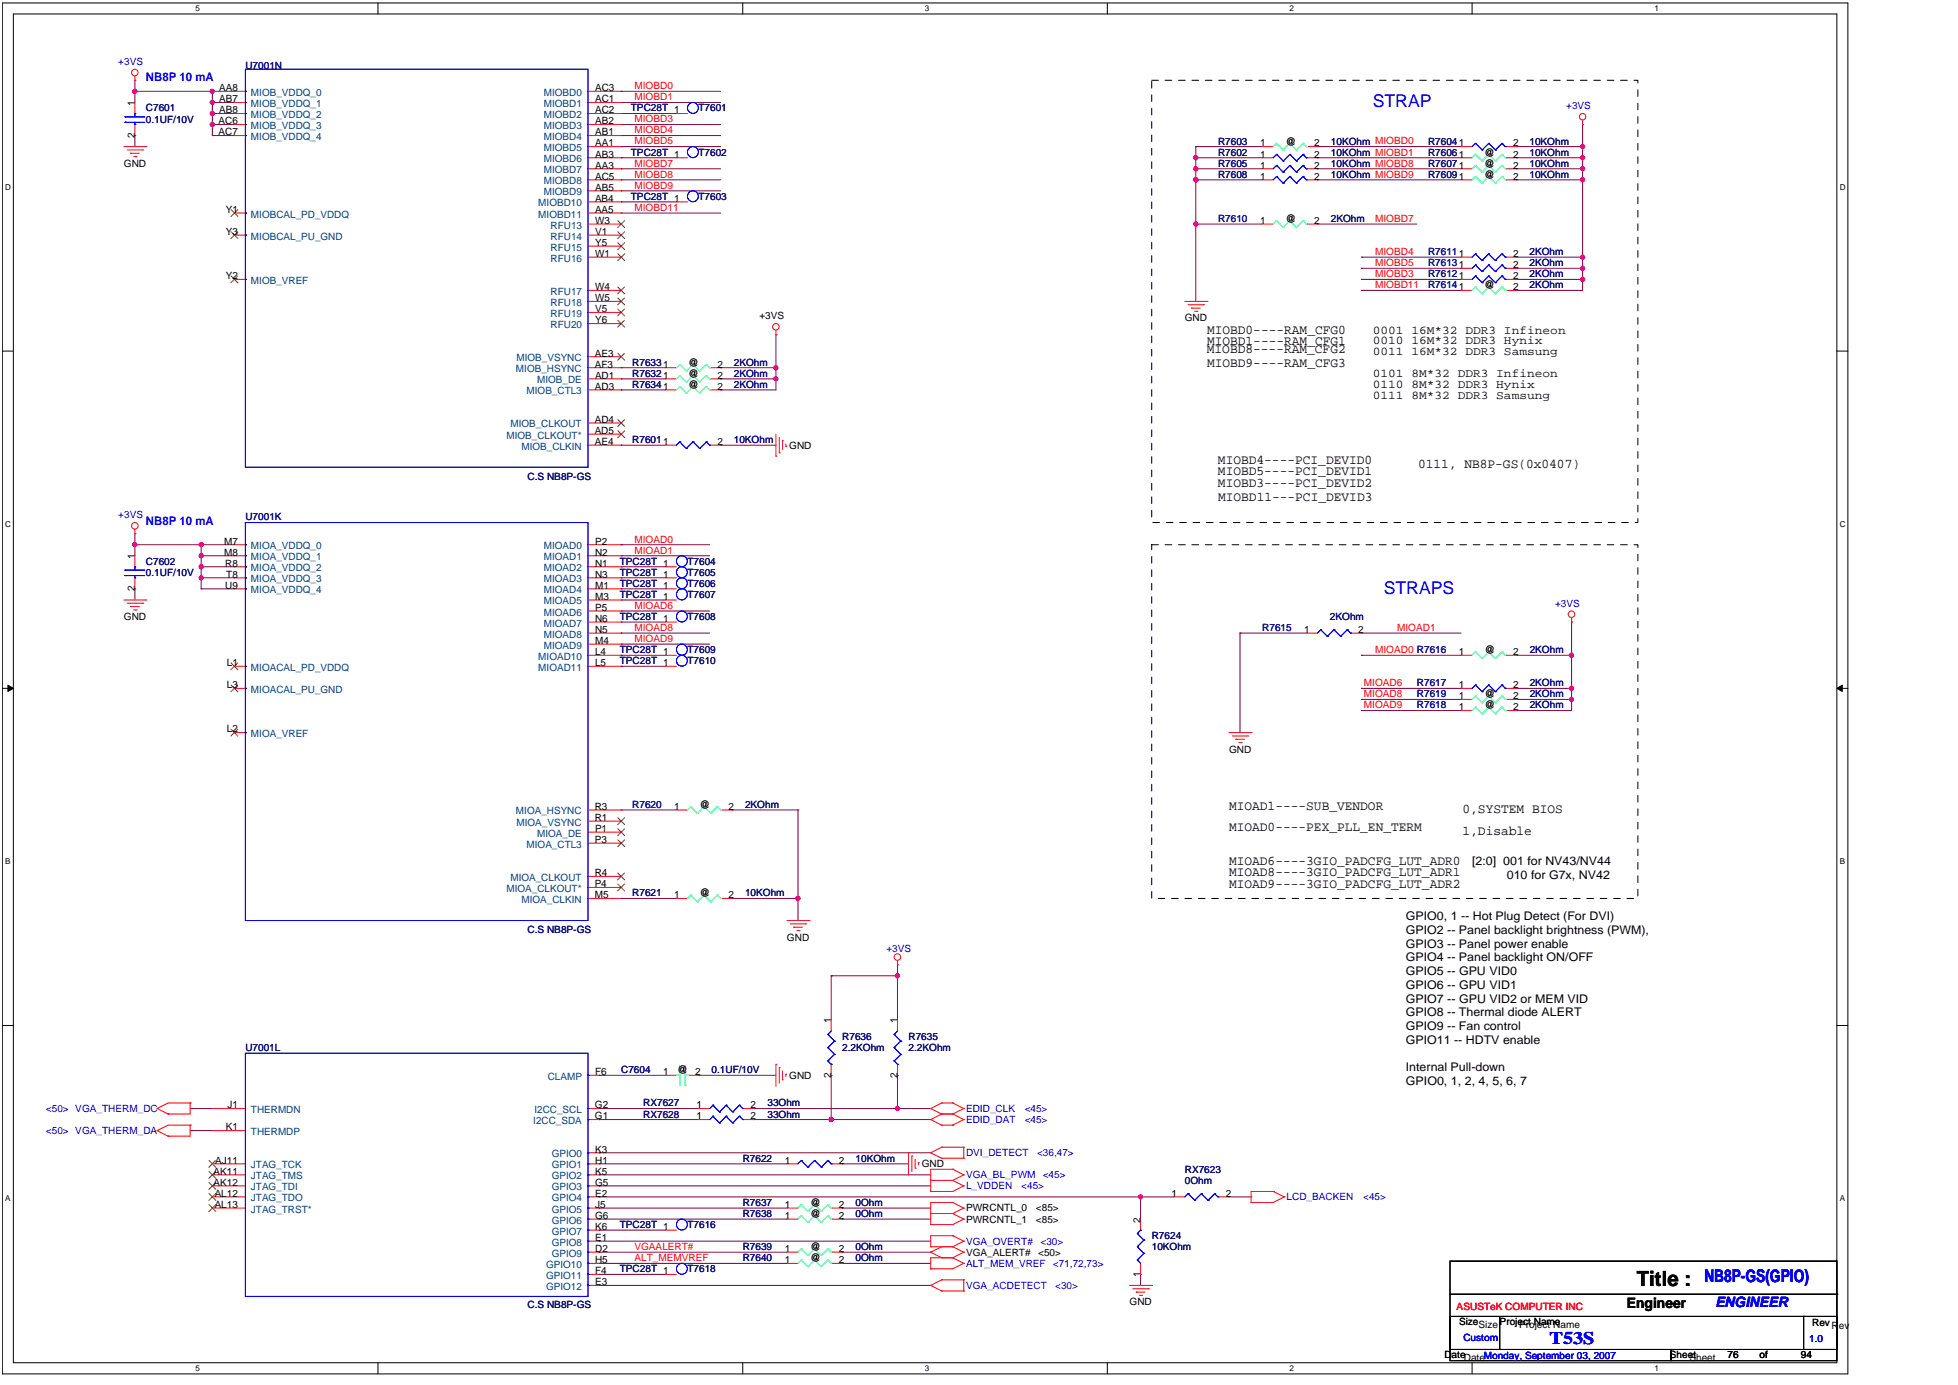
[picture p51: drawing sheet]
<svg xmlns="http://www.w3.org/2000/svg" width="297mm" height="210mm" viewBox="0 0 297 210" stroke-linecap="round" stroke-linejoin="round" font-family="sans-serif">
<defs><g id="words">
<text font-size="3.2" x="248.3" y="195">Title :</text>
<g font-size="2.7" fill="#00f">
<text x="208.2" y="16.2">STRAP</text>
<text x="209.9" y="90">STRAPS</text>
<text x="258.5" y="194.4">NB8P-GS(GPIO)</text>
<text x="235" y="203.8">T53S</text>
</g>
<text font-size="2.2" x="246.8" y="198.3">Engineer</text>
<text font-size="2.2" fill="#00f" x="260.2" y="198.2">ENGINEER</text>
<g font-size="2">
<text x="183.1" y="53.5">MIOBD8----RAM_CFG2</text>
<text x="183.1" y="50.7">MIOBD0----RAM_CFG0</text>
<text x="183.1" y="52.4">MIOBD1----RAM_CFG1</text>
<text x="183.1" y="55.7">MIOBD9----RAM_CFG3</text>
<text x="184.7" y="70.4">MIOBD4----PCI_DEVID0</text>
<text x="215.1" y="70.9">0111, NB8P-GS(0x0407)</text>
<text x="184.7" y="72.1">MIOBD5----PCI_DEVID1</text>
<text x="184.7" y="73.8">MIOBD3----PCI_DEVID2</text>
<text x="184.8" y="76">MIOBD11---PCI_DEVID3</text>
<text x="186.4" y="122.7">MIOAD1----SUB_VENDOR</text>
<text x="221.8" y="123.2">0,SYSTEM BIOS</text>
<text x="186.4" y="126.1">MIOAD0----PEX_PLL_EN_TERM</text>
<text x="186.4" y="131.1">MIOAD6----3GIO_PADCFG_LUT_ADR0</text>
<text x="221.8" y="126.6">1,Disable</text>
<text x="186.4" y="132.8">MIOAD8----3GIO_PADCFG_LUT_ADR1</text>
<text x="186.4" y="134.6">MIOAD9----3GIO_PADCFG_LUT_ADR2</text>
</g>
<g font-size="1.8" fill="#00f">
<text x="22.1" y="12.2">NB8P 10 mA</text>
<text x="22.1" y="79.6">NB8P 10 mA</text>
</g>
<g font-size="1.8">
<text x="208.2" y="50.6">0001 16M*32 DDR3 Infineon</text>
<text x="208.2" y="52.2">0010 16M*32 DDR3 Hynix</text>
<text x="208.2" y="53.9">0011 16M*32 DDR3 Samsung</text>
<text x="208.2" y="57.1">0101 8M*32 DDR3 Infineon</text>
<text x="208.2" y="58.8">0110 8M*32 DDR3 Hynix</text>
<text x="208.2" y="60.4">0111 8M*32 DDR3 Samsung</text>
<text x="223.3" y="131.2">[2:0] 001 for NV43/NV44</text>
<text x="228.6" y="133.2">010 for G7x, NV42</text>
<text x="213.2" y="139.6">GPIO0, 1 -- Hot Plug Detect (For DVI)</text>
<text x="213.2" y="141.6">GPIO2 -- Panel backlight brightness (PWM),</text>
<text x="213.2" y="143.7">GPIO3 -- Panel power enable</text>
<text x="213.2" y="145.8">GPIO4 -- Panel backlight ON/OFF</text>
<text x="213.2" y="147.9">GPIO5 -- GPU VID0</text>
<text x="213.2" y="149.9">GPIO6 -- GPU VID1</text>
<text x="213.2" y="152">GPIO7 -- GPU VID2 or MEM VID</text>
<text x="213.2" y="154.1">GPIO8 -- Thermal diode ALERT</text>
<text x="213.2" y="156.2">GPIO9 -- Fan control</text>
<text x="213.2" y="158.2">GPIO11 -- HDTV enable</text>
<text x="213.2" y="162.4">Internal Pull-down</text>
<text x="213.2" y="164.5">GPIO0, 1, 2, 4, 5, 6, 7</text>
</g>
<g font-size="1.5" fill="#00f">
<text x="17.9" y="9.8">+3VS</text>
<text x="237.6" y="16.6">+3VS</text>
<text x="17.9" y="78.6">+3VS</text>
<text x="235.9" y="92">+3VS</text>
<text x="134.5" y="144.3">+3VS</text>
<text x="7" y="172">&lt;50&gt; VGA_THERM_DA</text>
<text x="7" y="168.6">&lt;50&gt; VGA_THERM_DC</text>
<text x="146.5" y="168.6">EDID_CLK</text>
<text x="146.5" y="170.3">EDID_DAT</text>
<text x="155.4" y="168.6">&lt;45&gt;</text>
<text x="155.4" y="170.3">&lt;45&gt;</text>
<text x="146.5" y="175.3">DVI_DETECT</text>
<text x="146.5" y="178.7">VGA_BL_PWM</text>
<text x="157.3" y="175.3">&lt;36,47&gt;</text>
<text x="158.2" y="178.7">&lt;45&gt;</text>
<text x="146.5" y="180.3">L_VDDEN</text>
<text x="154.9" y="180.3">&lt;45&gt;</text>
<text x="195.1" y="182">LCD_BACKEN</text>
<text x="206.8" y="182">&lt;45&gt;</text>
<text x="146.5" y="188.7">VGA_OVERT#</text>
<text x="157.8" y="188.7">&lt;30&gt;</text>
<text x="146.5" y="195.4">VGA_ACDETECT</text>
<text x="146.5" y="192.1">ALT_MEM_VREF</text>
<text x="159.7" y="192.1">&lt;71,72,73&gt;</text>
<text x="160.1" y="195.4">&lt;30&gt;</text>
<text x="222" y="203.3">Custom</text>
<text x="274.4" y="203.5">1.0</text>
<text x="225.1" y="206">Monday, September 03, 2007</text>
</g>
<g font-size="1.5" fill="#000080">
<text x="37.2" y="10.5">U7001N</text>
<text x="22.1" y="16.9">C7601</text>
<text x="95.7" y="16.9">TPC28T 1</text>
<text x="106" y="16.9">T7601</text>
<text x="22.1" y="18.6">0.1UF/10V</text>
<text x="95.7" y="23.6">TPC28T 1</text>
<text x="106" y="23.6">T7602</text>
<text x="184.8" y="21.9">R7603</text>
<text x="184.8" y="23.6">R7602</text>
<text x="201.9" y="21.9">10KOhm MIOBD0</text>
<text x="201.9" y="23.6">10KOhm MIOBD1</text>
<text x="216.6" y="21.9">R76041</text>
<text x="216.6" y="23.6">R76061</text>
<text x="232" y="21.9">10KOhm</text>
<text x="232" y="23.6">10KOhm</text>
<text x="184.8" y="26.9">R7608</text>
<text x="184.8" y="25.3">R7605</text>
<text x="201.9" y="26.9">10KOhm MIOBD9</text>
<text x="201.9" y="25.3">10KOhm MIOBD8</text>
<text x="216.6" y="26.9">R76091</text>
<text x="216.6" y="25.3">R76071</text>
<text x="232" y="26.9">10KOhm</text>
<text x="232" y="25.3">10KOhm</text>
<text x="95.7" y="30.3">TPC28T 1</text>
<text x="106" y="30.3">T7603</text>
<text x="201.9" y="33.7">2KOhm</text>
<text x="232" y="38.7">2KOhm</text>
<text x="232" y="40.3">2KOhm</text>
<text x="232" y="42">2KOhm</text>
<text x="232" y="43.7">2KOhm</text>
<text x="95.9" y="58.8">R76341</text>
<text x="95.9" y="57.1">R76321</text>
<text x="95.9" y="55.4">R76331</text>
<text x="111.3" y="58.8">2KOhm</text>
<text x="111.3" y="57.1">2KOhm</text>
<text x="111.3" y="55.4">2KOhm</text>
<text x="95.9" y="67.2">R76011</text>
<text x="111.3" y="67.2">10KOhm</text>
<text x="80" y="72.8">C.S NB8P-GS</text>
<text x="37.2" y="78.9">U7001K</text>
<text x="22.1" y="85.6">C7602</text>
<text x="22.1" y="87.3">0.1UF/10V</text>
<text x="94" y="89">TPC28T 1</text>
<text x="94" y="85.6">TPC28T 1</text>
<text x="94" y="87.3">TPC28T 1</text>
<text x="104.3" y="89">T7606</text>
<text x="104.3" y="85.6">T7604</text>
<text x="104.3" y="87.3">T7605</text>
<text x="94" y="94">TPC28T 1</text>
<text x="94" y="90.6">TPC28T 1</text>
<text x="104.3" y="94">T7608</text>
<text x="104.3" y="90.6">T7607</text>
<text x="201.7" y="94">2KOhm</text>
<text x="94" y="100.7">TPC28T 1</text>
<text x="94" y="99">TPC28T 1</text>
<text x="104.3" y="100.7">T7610</text>
<text x="104.3" y="99">T7609</text>
<text x="232" y="99">2KOhm</text>
<text x="232" y="104.1">2KOhm</text>
<text x="232" y="107.4">2KOhm</text>
<text x="232" y="105.7">2KOhm</text>
<text x="113" y="122.5">2KOhm</text>
<text x="95.9" y="135.9">R7621</text>
<text x="113" y="135.9">10KOhm</text>
<text x="80" y="141.5">C.S NB8P-GS</text>
<text x="37.2" y="159.4">U7001L</text>
<text x="127.8" y="157.7">R7636</text>
<text x="127.8" y="159.4">2.2KOhm</text>
<text x="137.8" y="157.7">R7635</text>
<text x="137.8" y="159.4">2.2KOhm</text>
<text x="94.2" y="162.7">C7604</text>
<text x="97.6" y="167.8">RX7627</text>
<text x="107.9" y="162.7">0.1UF/10V</text>
<text x="116.4" y="167.8">33Ohm</text>
<text x="97.6" y="169.4">RX7628</text>
<text x="116.4" y="169.4">33Ohm</text>
<text x="112.7" y="176.2">R7622</text>
<text x="129.8" y="176.2">10KOhm</text>
<text x="179.7" y="177.8">RX7623</text>
<text x="179.7" y="179.5">0Ohm</text>
<text x="112.7" y="184.5">R7638</text>
<text x="112.7" y="182.8">R7637</text>
<text x="129.8" y="184.5">0Ohm</text>
<text x="129.8" y="182.8">0Ohm</text>
<text x="94" y="186.2">TPC28T 1</text>
<text x="104.3" y="186.2">T7616</text>
<text x="112.7" y="189.6">R7639</text>
<text x="112.7" y="191.2">R7640</text>
<text x="129.8" y="189.6">0Ohm</text>
<text x="129.8" y="191.2">0Ohm</text>
<text x="174.7" y="187.9">R7624</text>
<text x="174.7" y="189.6">10KOhm</text>
<text x="94" y="192.9">TPC28T 1</text>
<text x="104.3" y="192.9">T7618</text>
<text x="80" y="198.3">C.S NB8P-GS</text>
</g>
<g font-size="1.5">
<text x="20.4" y="16" transform="rotate(-90 20.4 16)">1</text>
<text x="33.2" y="17.2">AB8</text>
<text x="33.2" y="15.5">AB7</text>
<text x="33.2" y="13.8">AA8</text>
<text x="90.3" y="17.2">AC2</text>
<text x="90.3" y="15.5">AC1</text>
<text x="90.3" y="13.8">AC3</text>
<text x="20.4" y="20.9" transform="rotate(-90 20.4 20.9)">2</text>
<text x="33.2" y="20.5">AC7</text>
<text x="33.2" y="18.9">AC6</text>
<text x="90.3" y="23.9">AB3</text>
<text x="90.3" y="22.2">AA1</text>
<text x="90.3" y="20.5">AB1</text>
<text x="90.3" y="18.9">AB2</text>
<text x="191.1" y="22.2">1</text>
<text x="191.1" y="23.9">1</text>
<text x="195" y="21.9">@</text>
<text x="199.3" y="22.2">2</text>
<text x="199.3" y="23.9">2</text>
<text x="225.2" y="23.6">@</text>
<text x="229.5" y="22.2">2</text>
<text x="229.5" y="23.9">2</text>
<text x="18.8" y="25.3">GND</text>
<text x="90.3" y="28.9">AB5</text>
<text x="90.3" y="27.2">AC5</text>
<text x="90.3" y="25.6">AA3</text>
<text x="191.1" y="27.2">1</text>
<text x="191.1" y="25.6">1</text>
<text x="199.3" y="27.2">2</text>
<text x="199.3" y="25.6">2</text>
<text x="225.2" y="26.9">@</text>
<text x="225.2" y="25.3">@</text>
<text x="229.5" y="27.2">2</text>
<text x="229.5" y="25.6">2</text>
<text x="34.2" y="35.6">Y3</text>
<text x="34.2" y="32.3">Y1</text>
<text x="90.3" y="32.3">AA5</text>
<text x="90.3" y="30.6">AB4</text>
<text x="90.3" y="35.6">V1</text>
<text x="90.3" y="33.9">W3</text>
<text x="191.1" y="34">1</text>
<text x="195" y="33.7">@</text>
<text x="199.3" y="34">2</text>
<text x="90.3" y="39">W1</text>
<text x="90.3" y="37.3">Y5</text>
<text x="229.5" y="39">2</text>
<text x="229.5" y="40.7">2</text>
<text x="34.2" y="42.3">Y2</text>
<text x="90.3" y="47.3">V5</text>
<text x="90.3" y="45.7">W5</text>
<text x="90.3" y="44">W4</text>
<text x="225.2" y="43.7">@</text>
<text x="229.5" y="42.3">2</text>
<text x="229.5" y="44">2</text>
<text x="90.3" y="49">Y6</text>
<text x="115.2" y="48.4">+3VS</text>
<text x="179.7" y="48.7">GND</text>
<text x="90.2" y="55.7">AF3</text>
<text x="90.2" y="54.1">AE3</text>
<text x="90.2" y="59.1">AD3</text>
<text x="90.3" y="57.4">AD1</text>
<text x="104.5" y="58.8">@</text>
<text x="104.5" y="57.1">@</text>
<text x="104.5" y="55.4">@</text>
<text x="108.8" y="59.1">2</text>
<text x="108.8" y="57.4">2</text>
<text x="108.8" y="55.7">2</text>
<text x="90.2" y="65.8">AD5</text>
<text x="90.2" y="64.1">AD4</text>
<text x="90.2" y="67.5">AE4</text>
<text x="108.8" y="67.5">2</text>
<text x="119.7" y="68">GND</text>
<text x="34" y="82.6">M7</text>
<text x="90.3" y="82.6">P2</text>
<text x="20.4" y="89.6" transform="rotate(-90 20.4 89.6)">2</text>
<text x="20.4" y="84.8" transform="rotate(-90 20.4 84.8)">1</text>
<text x="34" y="84.2">M8</text>
<text x="34.2" y="89.3">U9</text>
<text x="34.2" y="85.9">R8</text>
<text x="34.3" y="87.6">T8</text>
<text x="90.3" y="89.3">M1</text>
<text x="90.3" y="87.6">N3</text>
<text x="90.3" y="85.9">N1</text>
<text x="90.3" y="84.2">N2</text>
<text x="18.8" y="94">GND</text>
<text x="90.3" y="96">N5</text>
<text x="90.3" y="94.3">N6</text>
<text x="90.3" y="92.6">P5</text>
<text x="90.3" y="90.9">M3</text>
<text x="197.8" y="96">1</text>
<text x="206" y="96">2</text>
<text x="34.4" y="101">L1</text>
<text x="90.3" y="101">L5</text>
<text x="90.3" y="99.3">L4</text>
<text x="90.3" y="97.6">M4</text>
<text x="221.3" y="99.3">1</text>
<text x="225.2" y="99">@</text>
<text x="229.5" y="99.3">2</text>
<text x="34.4" y="104.3">L3</text>
<text x="221.3" y="104.4">1</text>
<text x="221.3" y="107.7">1</text>
<text x="221.3" y="106">1</text>
<text x="225.2" y="107.4">@</text>
<text x="225.2" y="105.7">@</text>
<text x="229.5" y="104.4">2</text>
<text x="229.5" y="107.7">2</text>
<text x="229.5" y="106">2</text>
<text x="34.4" y="111.1">L2</text>
<text x="186.4" y="114.1">GND</text>
<text x="90.2" y="122.8">R3</text>
<text x="90.2" y="124.5">R1</text>
<text x="102.3" y="122.8">1</text>
<text x="106.2" y="122.5">@</text>
<text x="110.5" y="122.8">2</text>
<text x="90.2" y="127.8">P3</text>
<text x="90.3" y="126.2">P1</text>
<text x="90.2" y="134.5">P4</text>
<text x="90.2" y="132.9">R4</text>
<text x="90.2" y="136.2">M5</text>
<text x="102.3" y="136.2">1</text>
<text x="106.2" y="135.9">@</text>
<text x="110.5" y="136.2">2</text>
<text x="119.4" y="142.6">GND</text>
<text x="126.1" y="155.2" transform="rotate(-90 126.1 155.2)">1</text>
<text x="136.1" y="155.2" transform="rotate(-90 136.1 155.2)">1</text>
<text x="90.3" y="163">F6</text>
<text x="100.6" y="163">1</text>
<text x="102.8" y="162.7">@</text>
<text x="105.4" y="163">2</text>
<text x="119.7" y="163.6">GND</text>
<text x="126.1" y="163.4" transform="rotate(-90 126.1 163.4)">2</text>
<text x="136.1" y="163.4" transform="rotate(-90 136.1 163.4)">2</text>
<text x="34.2" y="171.4">K1</text>
<text x="34.5" y="168.1">J1</text>
<text x="90.2" y="169.7">G1</text>
<text x="90.3" y="168.1">G2</text>
<text x="105.6" y="169.7">1</text>
<text x="105.6" y="168.1">1</text>
<text x="113.8" y="169.7">2</text>
<text x="113.8" y="168.1">2</text>
<text x="32.4" y="179.8">AK12</text>
<text x="32.4" y="178.1">AK11</text>
<text x="32.7" y="176.4">AJ11</text>
<text x="90.3" y="179.8">G5</text>
<text x="90.3" y="178.1">K5</text>
<text x="90.3" y="176.4">H1</text>
<text x="90.3" y="174.8">K3</text>
<text x="119" y="176.4">1</text>
<text x="127.2" y="176.4">2</text>
<text x="139.8" y="177">GND</text>
<text x="32.6" y="183.2">AL13</text>
<text x="32.6" y="181.5">AL12</text>
<text x="90.3" y="184.8">G6</text>
<text x="90.3" y="183.2">J5</text>
<text x="90.3" y="181.5">E2</text>
<text x="119" y="184.8">1</text>
<text x="119" y="183.2">1</text>
<text x="122.9" y="184.5">@</text>
<text x="122.9" y="182.8">@</text>
<text x="127.2" y="184.8">2</text>
<text x="127.2" y="183.2">2</text>
<text x="146.5" y="183.7">PWRCNTL_0</text>
<text x="146.5" y="185.4">PWRCNTL_1</text>
<text x="157.1" y="183.7">&lt;85&gt;</text>
<text x="157.1" y="185.4">&lt;85&gt;</text>
<text x="173" y="185.4" transform="rotate(-90 173 185.4)">2</text>
<text x="177.7" y="181.5">1</text>
<text x="185.9" y="181.5">2</text>
<text x="90.3" y="191.5">H5</text>
<text x="90.3" y="189.8">D2</text>
<text x="90.3" y="188.2">E1</text>
<text x="90.3" y="186.5">K6</text>
<text x="119" y="189.8">1</text>
<text x="119" y="191.5">1</text>
<text x="122.9" y="189.6">@</text>
<text x="122.9" y="191.2">@</text>
<text x="127.2" y="189.8">2</text>
<text x="127.2" y="191.5">2</text>
<text x="146.5" y="190.4">VGA_ALERT#</text>
<text x="157.5" y="190.4">&lt;50&gt;</text>
<text x="90.3" y="194.9">E3</text>
<text x="90.3" y="193.2">F4</text>
<text x="171.3" y="197.9">GND</text>
<text x="173" y="193.6" transform="rotate(-90 173 193.6)">1</text>
<text x="221.3" y="200.9">Size</text>
<text x="224.3" y="201.3">Size</text>
<text x="227.5" y="200.9">Project Name</text>
<text x="230.4" y="201.3">Project Name</text>
<text x="274.9" y="201.1">Rev</text>
<text x="277.8" y="201.5">Rev</text>
<text x="219.1" y="206">Date</text>
<text x="222" y="206.4">Date</text>
<text x="253.3" y="206">Sheet</text>
<text x="256.3" y="206.4">Sheet</text>
<text x="262" y="206">76</text>
<text x="266.9" y="206">of</text>
<text x="273.2" y="206">94</text>
</g>
<g font-size="1.5" fill="#004080">
<text x="38.1" y="17.9">MIOB_VDDQ_2</text>
<text x="38.1" y="16.2">MIOB_VDDQ_1</text>
<text x="38.1" y="14.5">MIOB_VDDQ_0</text>
<text x="82.5" y="17.9">MIOBD2</text>
<text x="82.5" y="16.2">MIOBD1</text>
<text x="82.5" y="14.5">MIOBD0</text>
<text x="38.1" y="21.2">MIOB_VDDQ_4</text>
<text x="38.1" y="19.6">MIOB_VDDQ_3</text>
<text x="82.5" y="22.9">MIOBD5</text>
<text x="82.5" y="21.2">MIOBD4</text>
<text x="82.5" y="19.6">MIOBD3</text>
<text x="82.5" y="29.6">MIOBD9</text>
<text x="82.5" y="27.9">MIOBD8</text>
<text x="82.5" y="26.3">MIOBD7</text>
<text x="82.5" y="24.6">MIOBD6</text>
<text x="38.1" y="33">MIOBCAL_PD_VDDQ</text>
<text x="81.7" y="33">MIOBD11</text>
<text x="81.7" y="31.3">MIOBD10</text>
<text x="83.5" y="34.7">RFU13</text>
<text x="38.1" y="36.3">MIOBCAL_PU_GND</text>
<text x="83.5" y="39.7">RFU16</text>
<text x="83.5" y="38">RFU15</text>
<text x="83.5" y="36.3">RFU14</text>
<text x="38.1" y="43">MIOB_VREF</text>
<text x="83.5" y="46.4">RFU18</text>
<text x="83.5" y="44.7">RFU17</text>
<text x="83.5" y="49.7">RFU20</text>
<text x="83.5" y="48.1">RFU19</text>
<text x="78.3" y="56.4">MIOB_HSYNC</text>
<text x="78.4" y="54.8">MIOB_VSYNC</text>
<text x="79.9" y="59.8">MIOB_CTL3</text>
<text x="81.5" y="58.1">MIOB_DE</text>
<text x="77.4" y="64.8">MIOB_CLKOUT</text>
<text x="76.8" y="66.5">MIOB_CLKOUT*</text>
<text x="79.1" y="68.2">MIOB_CLKIN</text>
<text x="38.1" y="83.3">MIOA_VDDQ_0</text>
<text x="82.5" y="83.3">MIOAD0</text>
<text x="38.1" y="90">MIOA_VDDQ_4</text>
<text x="38.1" y="88.3">MIOA_VDDQ_3</text>
<text x="38.1" y="86.6">MIOA_VDDQ_2</text>
<text x="38.1" y="84.9">MIOA_VDDQ_1</text>
<text x="82.5" y="90">MIOAD4</text>
<text x="82.5" y="88.3">MIOAD3</text>
<text x="82.5" y="86.6">MIOAD2</text>
<text x="82.5" y="84.9">MIOAD1</text>
<text x="82.5" y="95">MIOAD7</text>
<text x="82.5" y="93.3">MIOAD6</text>
<text x="82.5" y="91.7">MIOAD5</text>
<text x="38.1" y="101.7">MIOACAL_PD_VDDQ</text>
<text x="81.7" y="101.7">MIOAD11</text>
<text x="81.7" y="100">MIOAD10</text>
<text x="82.5" y="98.3">MIOAD9</text>
<text x="82.5" y="96.7">MIOAD8</text>
<text x="38.1" y="105.1">MIOACAL_PU_GND</text>
<text x="38.1" y="111.8">MIOA_VREF</text>
<text x="78.3" y="123.5">MIOA_HSYNC</text>
<text x="78.4" y="125.2">MIOA_VSYNC</text>
<text x="79.9" y="128.5">MIOA_CTL3</text>
<text x="81.5" y="126.9">MIOA_DE</text>
<text x="76.8" y="135.2">MIOA_CLKOUT*</text>
<text x="77.4" y="133.6">MIOA_CLKOUT</text>
<text x="79.1" y="136.9">MIOA_CLKIN</text>
<text x="83.1" y="163.7">CLAMP</text>
<text x="38.1" y="172.1">THERMDP</text>
<text x="38.1" y="168.8">THERMDN</text>
<text x="80.9" y="170.4">I2CC_SDA</text>
<text x="81.1" y="168.8">I2CC_SCL</text>
<text x="38.1" y="178.8">JTAG_TMS</text>
<text x="38.1" y="177.1">JTAG_TCK</text>
<text x="83.7" y="178.8">GPIO2</text>
<text x="83.7" y="177.1">GPIO1</text>
<text x="83.7" y="175.5">GPIO0</text>
<text x="38.1" y="183.9">JTAG_TRST*</text>
<text x="38.1" y="182.2">JTAG_TDO</text>
<text x="38.1" y="180.5">JTAG_TDI</text>
<text x="83.7" y="185.5">GPIO6</text>
<text x="83.7" y="183.9">GPIO5</text>
<text x="83.7" y="182.2">GPIO4</text>
<text x="83.7" y="180.5">GPIO3</text>
<text x="83.7" y="190.5">GPIO9</text>
<text x="83.7" y="188.9">GPIO8</text>
<text x="83.7" y="187.2">GPIO7</text>
<text x="82.8" y="195.6">GPIO12</text>
<text x="82.8" y="193.9">GPIO11</text>
<text x="82.8" y="192.2">GPIO10</text>
</g>
<g font-size="1.5" fill="#f00">
<text x="96.2" y="15.2">MIOBD1</text>
<text x="96.2" y="13.5">MIOBD0</text>
<text x="96.2" y="21.9">MIOBD5</text>
<text x="96.2" y="18.5">MIOBD3</text>
<text x="96.2" y="20.2">MIOBD4</text>
<text x="96.2" y="25.3">MIOBD7</text>
<text x="96.2" y="26.9">MIOBD8</text>
<text x="96.2" y="28.6">MIOBD9</text>
<text x="96.2" y="32">MIOBD11</text>
<text x="208.6" y="33.6">MIOBD7</text>
<text x="208.6" y="38.7">MIOBD4</text>
<text x="208.6" y="40.3">MIOBD5</text>
<text x="208.6" y="42">MIOBD3</text>
<text x="208.6" y="43.7">MIOBD11</text>
<text x="96.2" y="82.3">MIOAD0</text>
<text x="96.2" y="83.9">MIOAD1</text>
<text x="96.2" y="92.3">MIOAD6</text>
<text x="96.2" y="95.7">MIOAD8</text>
<text x="211.9" y="95.7">MIOAD1</text>
<text x="96.2" y="97.3">MIOAD9</text>
<text x="208.6" y="99">MIOAD0 R7616</text>
<text x="206.9" y="107.4">MIOAD9</text>
<text x="206.9" y="105.7">MIOAD8</text>
<text x="206.9" y="104">MIOAD6</text>
<text x="96.2" y="189.5">VGAALERT#</text>
<text x="96.2" y="191.2">ALT_MEMVREF</text>
<text x="221" y="198.6">ASUSTeK COMPUTER INC</text>
</g>
<g font-size="1.5" fill="#0000a0">
<text x="184.8" y="33.7">R7610</text>
<text x="216.6" y="38.7">R76111</text>
<text x="216.6" y="40.3">R76131</text>
<text x="216.6" y="42">R76121</text>
<text x="216.6" y="43.7">R76141</text>
<text x="191.5" y="95.7">R7615</text>
<text x="214.9" y="104.1">R7617</text>
<text x="214.9" y="107.4">R7618</text>
<text x="214.9" y="105.7">R7619</text>
<text x="95.9" y="122.5">R7620</text>
</g>
<g font-size="1.2">
<text x="29.7" y="1.7">5</text>
<text x="140.3" y="1.7">3</text>
<text x="195.6" y="1.7">2</text>
<text x="250.9" y="1.7">1</text>
<text x=".8" y="28.7">D</text>
<text x="279.1" y="28.7">D</text>
<text x=".8" y="79.9">C</text>
<text x="279.1" y="79.9">C</text>
<text x=".8" y="131">B</text>
<text x="279.1" y="131">B</text>
<text x=".8" y="182.1">A</text>
<text x="279.1" y="182.1">A</text>
<text x="29.7" y="207.9">5</text>
<text x="140.3" y="207.9">3</text>
<text x="195.6" y="207.9">2</text>
<text x="250.9" y="207.9">1</text>
</g>
</g></defs>
<path d="M.4 .4h279.9v207.9h-279.9zM2 2.1h276.6v204.5h-276.6z" fill="none" stroke="#000" stroke-width=".15"/>
<g fill="#fff">
<path d="M29.7 .6h.6v1.4h-.6z"/>
<path d="M29.7 206.8h.6v1.3h-.6z"/>
</g>
<path d="M57.3 .4v1.7M57.3 206.6v1.7" fill="none" stroke="#000" stroke-width=".15"/>
<g fill="#fff">
<path d="M85 .6h.6v1.4h-.6z"/>
<path d="M85 206.8h.6v1.3h-.6z"/>
</g>
<path d="M112.7 .4v1.7M112.7 206.6v1.7" fill="none" stroke="#000" stroke-width=".15"/>
<g fill="#fff">
<path d="M140.3 .6h.7v1.4h-.7z"/>
<path d="M140.3 206.8h.7v1.3h-.7z"/>
</g>
<path d="M168 .4v1.7M168 206.6v1.7" fill="none" stroke="#000" stroke-width=".15"/>
<g fill="#fff">
<path d="M195.6 .6h.7v1.4h-.7z"/>
<path d="M195.6 206.8h.7v1.3h-.7z"/>
</g>
<path d="M223.3 .4v1.7M223.3 206.6v1.7" fill="none" stroke="#000" stroke-width=".15"/>
<g fill="#fff">
<path d="M250.9 .6h.7v1.4h-.7z"/>
<path d="M250.9 206.8h.7v1.3h-.7z"/>
<path d="M.8 27.7h.8v1.3h-.8z"/>
<path d="M279 27.7h.9v1.3h-.9z"/>
<path d="M.8 78.8h.8v1.3h-.8z"/>
<path d="M279 78.8h.9v1.3h-.9z"/>
</g>
<path d="M.4 53.2h1.6M278.6 53.2h1.7" fill="none" stroke="#000" stroke-width=".15"/>
<g fill="#fff">
<path d="M.8 129.9h.8v1.4h-.8z"/>
<path d="M279 129.9h.8v1.4h-.8z"/>
</g>
<path d="M.4 104.4h1.6M1.2 103.9l.8 .5-.8 .4zM278.6 104.4h1.7M278.6 104.4l.8-.5v.9z" fill="none" stroke="#000" stroke-width=".15"/>
<path d="M1.2 103.9l.8 .5-.8 .4zM278.6 104.4l.8-.5v.9z" fill="#000"/>
<g fill="#fff">
<path d="M.8 181h.8v1.4h-.8z"/>
<path d="M279 181h.8v1.4h-.8z"/>
</g>
<path d="M.4 155.5h1.6M278.6 155.5h1.7" fill="none" stroke="#000" stroke-width=".15"/>
<g fill="none" stroke="#800040" stroke-width=".15">
<path d="M20.5 13.8h.1M20.5 13.8h11.7M206.5 39h15.1M206.5 39h.1M94.2 92.6h.1M94.2 92.6h13.4M188.1 96h.1M188.1 96v15.1M206.5 99.4h15.1M206.5 96h15.1M206.5 99.4h.1M206.5 96h.1"/>
<path d="M206.5 107.7h15.1M206.5 106h15.1M206.5 104.4h15.1M206.5 107.7h.1M206.5 106h.1M206.5 104.4h.1"/>
</g>
<circle cx="20.5" cy="13.8" r=".32" fill="#f0f"/>
<circle cx="20.5" cy="13.8" r=".32" fill="none" stroke="#f0f" stroke-width=".15"/>
<path d="M32.2 18.9h.1M32.2 18.9h3.4M32.2 20.6h.1M32.2 20.6h3.4" fill="none" stroke="#800040" stroke-width=".15"/>
<circle cx="32.2" cy="18.9" r=".32" fill="#f0f"/>
<circle cx="32.2" cy="18.9" r=".32" fill="none" stroke="#f0f" stroke-width=".15"/>
<g fill="none" stroke="#800040" stroke-width=".15">
<path d="M94.2 17.2h8.4M94.2 17.2h.1M94.2 15.5h.1M94.2 13.8h.1M94.2 18.9h.1M94.2 15.5h15.1M94.2 13.8h15.1M94.2 18.9h15.1M20.5 20.6h.1M20.5 20.6v1.6M94.2 23.9h8.4M94.2 30.6h8.4"/>
<path d="M94.2 23.9h.1M94.2 25.6h.1M94.2 32.3h.1M94.2 27.3h.1M94.2 28.9h.1M94.2 30.6h.1M94.2 22.2h.1M94.2 20.6h.1M94.2 25.6h15.1M94.2 32.3h15.1M94.2 27.3h15.1M94.2 28.9h15.1"/>
<path d="M94.2 22.2h15.1M94.2 20.6h15.1M199.8 22.2h.1M199.8 23.9h.1M199.8 25.6h.1M199.8 27.3h.1M199.8 23.9h21.8M199.8 25.6h21.8M199.8 27.3h21.8M199.8 22.2h21.8M206.5 42.4h15.1M206.5 42.4h.1"/>
<path d="M94.2 67.5h6.7M94.2 67.5h.1M109.3 67.5h8.4M109.3 67.5h.1M94.2 99.4h6.7M94.2 94.3h6.7M94.2 99.4h.1M94.2 94.3h.1M188.1 96h10M188.1 96h.1M94.2 101h6.7M94.2 101h.1"/>
<path d="M28.8 168.1h.1M28.8 168.1h3.4M90.9 174.8h50.3M90.9 179.8h50.3M90.9 174.8h.1M90.9 176.5h.1M90.9 179.8h.1M90.9 176.5h28.5M127.7 176.5h.1M127.7 176.5h10.1M90.9 186.5h10M90.9 193.2h10"/>
<path d="M90.9 188.2h50.3M90.9 194.9h50.3M90.9 189.9h.1M90.9 186.5h.1M90.9 188.2h.1M90.9 193.2h.1M90.9 194.9h.1M90.9 189.9h28.5M173 181.5h5M173 181.5h.1M186.4 181.5h3.4M189.8 181.5h.1"/>
</g>
<circle cx="173" cy="181.5" r=".32" fill="#f0f"/>
<circle cx="173" cy="181.5" r=".32" fill="none" stroke="#f0f" stroke-width=".15"/>
<path d="M126.1 169.8h.1M126.1 169.8h15.1" fill="none" stroke="#800040" stroke-width=".15"/>
<circle cx="126.1" cy="169.7" r=".33" fill="#f0f"/>
<circle cx="126.1" cy="169.7" r=".33" fill="none" stroke="#f0f" stroke-width=".15"/>
<path d="M199.8 34h.1M199.8 34h15.1M136.1 168.1h5.1M136.1 168.1h.1" fill="none" stroke="#800040" stroke-width=".15"/>
<circle cx="136.1" cy="168.1" r=".33" fill="#f0f"/>
<circle cx="136.1" cy="168.1" r=".33" fill="none" stroke="#f0f" stroke-width=".15"/>
<path d="M30.5 87.6h5.1M30.5 87.6h.1M94.2 87.6h6.7M94.2 89.3h6.7M94.2 87.6h.1M94.2 89.3h.1M121 136.2h.1M121 136.2v3.4M28.8 171.4h.1M28.8 171.4h3.4" fill="none" stroke="#800040" stroke-width=".15"/>
<circle cx="30.5" cy="87.6" r=".32" fill="#f0f"/>
<circle cx="30.5" cy="87.6" r=".32" fill="none" stroke="#f0f" stroke-width=".15"/>
<path d="M30.5 84.3h.1M30.5 84.3v1.6M94.2 91h6.7M94.2 91h.1M94.2 122.8h8.4M94.2 122.8h.1" fill="none" stroke="#800040" stroke-width=".15"/>
<circle cx="30.5" cy="85.9" r=".32" fill="#f0f"/>
<circle cx="30.5" cy="85.9" r=".32" fill="none" stroke="#f0f" stroke-width=".15"/>
<path d="M94.2 82.6h.1M94.2 82.6h13.4M94.2 136.2h8.4M94.2 136.2h.1M111 136.2h.1M111 136.2h10" fill="none" stroke="#800040" stroke-width=".15"/>
<circle cx="121" cy="136.2" r=".33" fill="#f0f"/>
<circle cx="121" cy="136.2" r=".33" fill="none" stroke="#f0f" stroke-width=".15"/>
<g fill="none" stroke="#800040" stroke-width=".15">
<path d="M32.2 15.5h.1M32.2 15.5v1.7M94.2 57.4h6.7M94.2 55.8h6.7M94.2 57.4h.1M94.2 55.8h.1M109.3 57.4h8.4M109.3 57.4h.1M20.5 89.3h.1M20.5 89.3v1.7M30.5 89.3h5.1M30.5 89.3h.1"/>
<path d="M94.2 85.9h6.7M94.2 97.7h.1M94.2 96h.1M94.2 85.9h.1M94.2 84.3h.1M94.2 97.7h13.4M94.2 96h13.4M94.2 84.3h13.4M111 122.8h.1M111 122.8h10M90.9 168.1h.1M90.9 169.8h.1"/>
<path d="M90.9 168.1h15M90.9 169.8h15"/>
</g>
<circle cx="32.2" cy="15.5" r=".32" fill="#f0f"/>
<circle cx="32.2" cy="15.5" r=".32" fill="none" stroke="#f0f" stroke-width=".15"/>
<path d="M20.5 13.8h.1M20.5 13.8v1.7M20.5 82.6h.1M20.5 82.6v1.7M30.5 82.6h5.1M30.5 82.6h.1M30.5 87.6h.1M30.5 87.6v1.7M126.1 148h.1M126.1 148v6.7" fill="none" stroke="#800040" stroke-width=".15"/>
<circle cx="20.5" cy="82.6" r=".32" fill="#f0f"/>
<circle cx="20.5" cy="82.6" r=".32" fill="none" stroke="#f0f" stroke-width=".15"/>
<path d="M32.2 13.8h.1M32.2 17.2h.1M32.2 13.8v1.7M32.2 13.8h3.4M32.2 17.2h3.4M30.5 85.9h5.1M30.5 85.9h.1" fill="none" stroke="#800040" stroke-width=".15"/>
<circle cx="32.2" cy="13.8" r=".32" fill="#f0f"/>
<circle cx="32.2" cy="13.8" r=".32" fill="none" stroke="#f0f" stroke-width=".15"/>
<path d="M32.2 15.5h.1M32.2 15.5h3.4M30.5 84.3h5.1M30.5 84.3h.1" fill="none" stroke="#800040" stroke-width=".15"/>
<circle cx="30.5" cy="84.3" r=".32" fill="#f0f"/>
<circle cx="30.5" cy="84.3" r=".32" fill="none" stroke="#f0f" stroke-width=".15"/>
<g fill="none" stroke="#800040" stroke-width=".15">
<path d="M20.5 12.2h.1M20.5 12.2v1.6M32.2 18.9h.1M32.2 18.9v1.7M181.4 22.2h10.1M181.4 34h10.1M181.4 22.2h.1M181.4 34h.1M181.4 22.2v1.7M181.4 34v11.7M117.7 50.7h.1M117.7 50.7v5.1"/>
<path d="M136.1 148h.1M136.1 148v6.7M90.9 163h10M90.9 163h.1M90.9 191.6h.1M90.9 191.6h28.5"/>
</g>
<circle cx="181.4" cy="34" r=".32" fill="#f0f"/>
<circle cx="181.4" cy="34" r=".32" fill="none" stroke="#f0f" stroke-width=".15"/>
<path d="M181.4 27.3h10.1M181.4 27.3h.1" fill="none" stroke="#800040" stroke-width=".15"/>
<circle cx="181.4" cy="27.3" r=".32" fill="#f0f"/>
<circle cx="181.4" cy="27.3" r=".32" fill="none" stroke="#f0f" stroke-width=".15"/>
<path d="M181.4 25.6h10.1M181.4 25.6h.1" fill="none" stroke="#800040" stroke-width=".15"/>
<circle cx="181.4" cy="25.6" r=".32" fill="#f0f"/>
<circle cx="181.4" cy="25.6" r=".32" fill="none" stroke="#f0f" stroke-width=".15"/>
<path d="M181.4 23.9h10.1M181.4 25.6h.1M181.4 23.9h.1M181.4 25.6v1.7" fill="none" stroke="#800040" stroke-width=".15"/>
<circle cx="181.4" cy="23.9" r=".32" fill="#f0f"/>
<circle cx="181.4" cy="23.9" r=".32" fill="none" stroke="#f0f" stroke-width=".15"/>
<path d="M240.1 18.9h.1M240.1 18.9v3.3M181.4 23.9h.1M181.4 23.9v1.7M230 39h.1M230 27.3h.1M230 39h10.1M230 27.3h10.1M240.1 39h.1M240.1 39v1.7" fill="none" stroke="#800040" stroke-width=".15"/>
<circle cx="240.1" cy="40.7" r=".32" fill="#f0f"/>
<circle cx="240.1" cy="40.7" r=".32" fill="none" stroke="#f0f" stroke-width=".15"/>
<circle cx="240.1" cy="39" r=".32" fill="#f0f"/>
<circle cx="240.1" cy="39" r=".32" fill="none" stroke="#f0f" stroke-width=".15"/>
<path d="M230 25.6h.1M230 25.6h10.1M240.1 25.6h.1M240.1 25.6v1.7" fill="none" stroke="#800040" stroke-width=".15"/>
<circle cx="240.1" cy="25.6" r=".32" fill="#f0f"/>
<circle cx="240.1" cy="25.6" r=".32" fill="none" stroke="#f0f" stroke-width=".15"/>
<path d="M230 23.9h.1M230 23.9h10.1M240.1 23.9h.1M240.1 23.9v1.7" fill="none" stroke="#800040" stroke-width=".15"/>
<circle cx="240.1" cy="23.9" r=".32" fill="#f0f"/>
<circle cx="240.1" cy="23.9" r=".32" fill="none" stroke="#f0f" stroke-width=".15"/>
<path d="M230 22.2h.1M230 22.2h10.1M240.1 22.2h.1M240.1 22.2v1.7" fill="none" stroke="#800040" stroke-width=".15"/>
<circle cx="240.1" cy="22.2" r=".32" fill="#f0f"/>
<circle cx="240.1" cy="22.2" r=".32" fill="none" stroke="#f0f" stroke-width=".15"/>
<path d="M230 40.7h.1M230 42.4h.1M230 40.7h10.1M240.1 40.7h.1M240.1 40.7v1.7h-10.1" fill="none" stroke="#800040" stroke-width=".15"/>
<circle cx="240.1" cy="42.3" r=".32" fill="#f0f"/>
<circle cx="240.1" cy="42.3" r=".32" fill="none" stroke="#f0f" stroke-width=".15"/>
<path d="M109.3 55.8h8.4M109.3 55.8h.1M117.7 55.8h.1M117.7 55.8v1.6M206.5 44h15.1M206.5 40.7h15.1M206.5 40.7h.1M206.5 44h.1M230 44h.1M240.1 42.4h.1M240.1 42.4v1.6h-10.1" fill="none" stroke="#800040" stroke-width=".15"/>
<circle cx="117.7" cy="57.4" r=".32" fill="#f0f"/>
<circle cx="117.7" cy="57.4" r=".32" fill="none" stroke="#f0f" stroke-width=".15"/>
<circle cx="117.7" cy="55.8" r=".32" fill="#f0f"/>
<circle cx="117.7" cy="55.8" r=".32" fill="none" stroke="#f0f" stroke-width=".15"/>
<path d="M238.4 94.3h.1M238.4 94.3v5.1M230 107.7h.1M230 106h.1M230 106h8.4M238.4 106h.1M238.4 106v1.7h-8.4" fill="none" stroke="#800040" stroke-width=".15"/>
<circle cx="238.4" cy="106" r=".32" fill="#f0f"/>
<circle cx="238.4" cy="106" r=".32" fill="none" stroke="#f0f" stroke-width=".15"/>
<path d="M230 99.4h.1M230 99.4h8.4M238.4 99.4h.1M238.4 99.4v5h-8.4M230 104.4h.1" fill="none" stroke="#800040" stroke-width=".15"/>
<circle cx="238.4" cy="99.3" r=".32" fill="#f0f"/>
<circle cx="238.4" cy="99.3" r=".32" fill="none" stroke="#f0f" stroke-width=".15"/>
<g fill="none" stroke="#800040" stroke-width=".15">
<path d="M181.4 27.3h.1M181.4 27.3v6.7M94.2 59.1h6.7M94.2 59.1h.1M109.3 59.1h.1M117.7 57.4h.1M117.7 57.4v1.7h-8.4M126.1 163h.1M126.1 163v6.8M136.1 163h.1M136.1 163v5.1M90.9 184.8h.1"/>
<path d="M90.9 183.2h.1M90.9 184.8h28.5M90.9 183.2h28.5M127.7 183.2h.1M127.7 184.8h.1M127.7 191.6h.1M127.7 189.9h.1M127.7 184.8h13.5M127.7 183.2h13.5M127.7 191.6h13.5M127.7 189.9h13.5"/>
</g>
<circle cx="181.4" cy="27.3" r=".32" fill="#f0f"/>
<circle cx="181.4" cy="27.3" r=".32" fill="none" stroke="#f0f" stroke-width=".15"/>
<path d="M240.1 27.3h.1M240.1 27.3v11.7" fill="none" stroke="#800040" stroke-width=".15"/>
<circle cx="240.1" cy="27.3" r=".32" fill="#f0f"/>
<circle cx="240.1" cy="27.3" r=".32" fill="none" stroke="#f0f" stroke-width=".15"/>
<path d="M238.4 104.4h.1M238.4 104.4v1.6" fill="none" stroke="#800040" stroke-width=".15"/>
<circle cx="238.4" cy="104.4" r=".33" fill="#f0f"/>
<circle cx="238.4" cy="104.4" r=".33" fill="none" stroke="#f0f" stroke-width=".15"/>
<path d="M32.2 17.2h.1M32.2 17.2v1.7M20.5 82.6h.1M20.5 82.6h10M30.5 85.9h.1M30.5 85.9v1.7" fill="none" stroke="#800040" stroke-width=".15"/>
<circle cx="32.2" cy="17.2" r=".32" fill="#f0f"/>
<circle cx="32.2" cy="17.2" r=".32" fill="none" stroke="#f0f" stroke-width=".15"/>
<path d="M30.5 82.6h.1M30.5 82.6v1.7" fill="none" stroke="#800040" stroke-width=".15"/>
<circle cx="30.5" cy="82.6" r=".32" fill="#f0f"/>
<circle cx="30.5" cy="82.6" r=".32" fill="none" stroke="#f0f" stroke-width=".15"/>
<path d="M20.5 80.9h.1M20.5 80.9v1.7M121 122.8h.1M121 122.8v13.4M136.1 146.3h.1M136.1 146.3v1.7M114.3 169.8h.1M114.3 169.8h11.8M90.9 181.5h82.1M90.9 181.5h.1" fill="none" stroke="#800040" stroke-width=".15"/>
<circle cx="136.1" cy="148" r=".32" fill="#f0f"/>
<circle cx="136.1" cy="148" r=".32" fill="none" stroke="#f0f" stroke-width=".15"/>
<path d="M126.1 148h.1M126.1 148h10M90.9 178.1h50.3M90.9 178.1h.1M105.9 163h11.8M105.9 163h.1M114.3 168.1h.1M114.3 168.1h21.8M173 181.5h.1M173 193.2h.1M173 181.5v3.3M173 193.2v1.7" fill="none" stroke="#800040" stroke-width=".15"/>
<g fill="none" stroke="#f00" stroke-width=".15">
<path d="M20.5 12.2h.1M20.5 11.5v.7M20.5 15.5v1.7M20.5 18.9v1.7M35.6 17.2h1.6M35.6 18.9h1.6M35.6 15.5h1.6M35.6 13.8h1.6M89.2 17.2h5M89.2 18.9h5M89.2 15.5h5M89.2 13.8h5"/>
<path d="M102.6 17.2h1.7M240.1 18.9h.1M240.1 18.2v.7M18.8 22.2h3.3M19.3 22.7h2.3M19.8 23.2h.1M19.8 23.2h1.3M20.3 23.8h.3M20.6 23.8h.1M21.6 22.7h.1M22.1 22.2h.1M35.6 35.6h1.6"/>
<path d="M35.6 32.3h1.6M35.6 20.6h1.6M89.2 22.2h5M89.2 39h5M89.2 23.9h5M89.2 27.3h5M89.2 34h5M89.2 30.6h5M89.2 25.6h5M89.2 35.6h5M89.2 32.3h5M89.2 20.6h5"/>
<path d="M89.2 37.3h5M89.2 28.9h5M102.6 23.9h1.7M102.6 30.6h1.7M191.5 22.2h1.6M191.5 23.9h1.6M191.5 27.3h1.6M191.5 34h1.6M191.5 25.6h1.6M198.1 22.2h1.7M198.1 23.9h1.7M198.1 27.3h1.7"/>
<path d="M198.1 34h1.7M198.1 25.6h1.7M221.6 22.2h1.7M221.6 39h1.7M221.6 23.9h1.7M221.6 27.3h1.7M221.6 25.6h1.7M228.3 22.2h1.7M228.3 39h1.7M228.3 23.9h1.7M228.3 27.3h1.7M228.3 25.6h1.7"/>
<path d="M35.6 42.4h1.6M89.2 45.7h5M89.2 59.1h5M89.2 57.4h5M89.2 55.8h5M89.2 54.1h5M89.2 49.1h5M89.2 47.4h5M89.2 44h5M100.9 59.1h1.7M100.9 57.4h1.7M100.9 55.8h1.7"/>
<path d="M107.6 59.1h1.7M107.6 57.4h1.7M107.6 55.8h1.7M117.7 50.7h.1M117.7 50.1v.6M179.7 45.7h3.4M180.2 46.2h2.4M180.7 46.7h1.4M180.7 46.7h.1M181.2 47.2h.4M181.6 47.2h.1M182.6 46.2h.1"/>
<path d="M183.1 45.7h.1M221.6 42.4h1.7M221.6 40.7h1.7M221.6 44h1.7M228.3 42.4h1.7M228.3 40.7h1.7M228.3 44h1.7M89.2 67.5h5M89.2 65.8h5M89.2 64.1h5M100.9 67.5h1.7M107.6 67.5h1.7"/>
<path d="M117.7 69.2h.1M117.7 65.8v3.4M118.2 68.7h.1M118.2 66.3v2.4M118.7 66.8h.1M118.7 66.8v1.4M119.2 67.7h.1M119.2 67.3v.4M18.8 91h3.3M19.3 91.5h2.3M19.8 92h.1M19.8 92h1.3"/>
<path d="M20.3 92.5h.3M20.5 80.9h.1M20.5 80.2v.7M20.5 84.3v1.6M20.5 87.6v1.7M20.6 92.5h.1M21.6 91.5h.1M22.1 91h.1M35.6 89.3h1.6M35.6 85.9h1.6M35.6 87.6h1.6M35.6 84.3h1.6"/>
<path d="M35.6 82.6h1.6M89.2 91h5M89.2 89.3h5M89.2 94.3h5M89.2 85.9h5M89.2 87.6h5M89.2 84.3h5M89.2 82.6h5M89.2 99.4h5M89.2 97.7h5M89.2 96h5M89.2 92.6h5"/>
<path d="M100.9 91h1.7M100.9 89.3h1.7M100.9 94.3h1.7M100.9 85.9h1.7M100.9 87.6h1.7M100.9 99.4h1.7M198.1 96h1.7M204.9 96h1.6M221.6 99.4h1.7M228.3 99.4h1.7M238.4 94.3h.1M238.4 93.6v.7"/>
<path d="M35.6 111.1h1.6M35.6 104.4h1.6M35.6 101h1.6M89.2 101h5M100.9 101h1.7M186.4 111.1h3.4M186.9 111.6h2.4M187.4 112.1h1.4M187.4 112.1h.1M187.9 112.6h.4M188.3 112.6h.1M189.3 111.6h.1"/>
<path d="M189.8 111.1h.1M221.6 104.4h1.7M221.6 107.7h1.7M221.6 106h1.7M228.3 104.4h1.7M228.3 107.7h1.7M228.3 106h1.7M89.2 136.2h5M89.2 134.6h5M89.2 132.9h5M89.2 127.8h5M89.2 126.2h5"/>
<path d="M89.2 124.5h5M89.2 122.8h5M102.6 136.2h1.7M102.6 122.8h1.7M109.3 136.2h1.7M109.3 122.8h1.7M119.4 139.6h3.3M122.7 139.6h.1M119.9 140.1h2.3M120.4 140.6h1.3M120.4 140.6h.1M120.9 141.1h.3"/>
<path d="M121.2 141.1h.1M122.2 140.1h.1M126.1 154.7v1.6M136.1 146.3h.1M136.1 145.6v.7M136.1 154.7v1.6M23.8 171.4h.1M23.8 168.1h.1M23.8 171.4l1.7 .9M23.8 168.1l1.7 .8M25.5 172.3h.1M25.5 168.9h.1"/>
<path d="M28.8 170.6h-3.3l-1.7 .8M28.8 167.2h-3.3l-1.7 .9M28.8 170.6h.1M28.8 167.2h.1M28.8 170.6v1.7h-3.3M28.8 167.2v1.7h-3.3M32.2 179.8h5M32.2 178.1h5M32.2 176.5h5M32.2 171.4h5M32.2 168.1h5M89.2 179.8h1.7"/>
<path d="M89.2 178.1h1.7M89.2 176.5h1.7M89.2 168.1h1.7M89.2 174.8h1.7M89.2 169.8h1.7M89.2 163h1.7M100.9 163h1.7M104.3 163h1.6M105.9 168.1h1.7M105.9 169.8h1.7M112.7 168.1h1.6M112.7 169.8h1.6"/>
<path d="M117.7 161.4h.1M117.7 161.4v3.3M118.2 161.9h.1M118.2 161.9v2.3M118.7 163.7h.1M118.7 162.4v1.3M119.2 162.9h.1M119.2 162.9v.3M119.4 176.5h1.6M126.1 176.5h1.6M126.1 161.4v1.6M136.1 161.4v1.6"/>
<path d="M137.8 174.8h.1M137.8 174.8v3.3M138.3 175.3h.1M138.3 175.3v2.3M138.8 177.1h.1M138.8 175.8v1.3M139.3 176.3h.1M139.3 176.3v.3M141.2 179h3.3M141.2 168.1l1.6 .8M141.2 169.8l1.6 .8M141.2 174.8l1.6 .8"/>
<path d="M141.2 168.1h.1M141.2 169.8h.1M141.2 174.8h.1M141.2 179h.1M142.8 175.6h3.4M142.8 170.6h1.7M142.8 168.9h1.7M142.8 168.9h.1M142.8 167.2h.1M142.8 170.6h.1M142.8 173.9h.1M142.8 175.6h.1"/>
<path d="M142.8 167.2h1.7M142.8 173.9h3.4M142.8 167.2l-1.6 .9M142.8 168.9l-1.6 .9M142.8 173.9l-1.6 .9M144.5 179l1.7 .8M144.5 177.3l1.7 .8M144.5 168.9h.1M144.5 167.2h.1M144.5 170.6h.1M144.5 179h.1M144.5 177.3h.1"/>
<path d="M144.5 167.2l1.7 .9M144.5 168.9l1.7 .9M144.5 177.3h-3.3v3.4M146.2 168.1h.1M146.2 169.8h.1M146.2 179.8h.1M146.2 173.9h.1M146.2 175.6h.1M146.2 178.1h.1M146.2 168.1l-1.7 .8M146.2 169.8l-1.7 .8M146.2 173.9v1.7"/>
<path d="M146.2 179.8l-1.7 .9h-3.3M146.2 178.1l-1.7 .9M32.2 181.5h5M32.2 183.2h5M89.2 194.9h1.7M89.2 181.5h1.7M89.2 183.2h1.7M89.2 193.2h1.7M89.2 191.6h1.7M89.2 189.9h1.7M89.2 188.2h1.7M89.2 186.5h1.7"/>
<path d="M89.2 184.8h1.7M100.9 193.2h1.7M100.9 186.5h1.7M119.4 183.2h1.6M119.4 191.6h1.6M119.4 189.9h1.6M119.4 184.8h1.6M126.1 183.2h1.6M126.1 191.6h1.6M126.1 189.9h1.6M126.1 184.8h1.6M141.2 184h3.3"/>
<path d="M141.2 185.7h3.3M141.2 189h3.3M141.2 194.9l1.6 .8M141.2 189.9l1.6 .8M141.2 180.7h.1M141.2 184h.1M141.2 182.3h.1M141.2 185.7h.1M141.2 189h.1M141.2 194.9h.1M141.2 192.4h.1M141.2 189.9h.1"/>
<path d="M141.2 182.3v3.4M141.2 182.3h3.3M142.8 195.7h3.4M142.8 194.1h.1M142.8 195.7h.1M142.8 189h.1M142.8 190.7h.1M142.8 194.1h3.4M142.8 194.1l-1.6 .8M142.8 189l-1.6 .9M144.5 187.4l1.7 .8M144.5 190.7l1.7 .9"/>
<path d="M144.5 182.3h.1M144.5 184h.1M144.5 185.7h.1M144.5 187.4h.1M144.5 190.7h.1M144.5 189h.1M144.5 182.3l1.7 .9M144.5 184l1.7 .8M144.5 189l1.7 .9M144.5 187.4h-3.3v1.6M144.5 190.7h-3.3v1.7M146.2 183.2h.1"/>
<path d="M146.2 184.8h.1M146.2 188.2h.1M146.2 194.1h.1M146.2 195.7h.1M146.2 191.6h.1M146.2 189.9h.1M146.2 194.1v1.6M146.2 183.2l-1.7 .8M146.2 184.8l-1.7 .9M146.2 189.9l-1.7 .8M146.2 188.2l-1.7 .8M146.2 191.6l-1.7 .8h-3.3"/>
<path d="M171.3 194.9h3.4M171.8 195.4h2.4M172.3 195.9h1.4M172.3 195.9h.1M172.8 196.4h.4M173 184.8v1.7M173 191.6v1.6M173.2 196.4h.1M174.2 195.4h.1M174.7 194.9h.1M178 181.5h1.7M184.7 181.5h1.7"/>
<path d="M189.8 182.3h.1M193.1 180.7l1.7 .8M193.1 180.7h.1M193.1 180.7h-3.3v1.6M194.8 181.5h.1M194.8 181.5l-1.7 .8h-3.3"/>
<circle cx="20.4" cy="11" r=".5"/>
<circle cx="240.1" cy="17.7" r=".49"/>
<circle cx="117.7" cy="49.6" r=".49"/>
<circle cx="20.4" cy="79.7" r=".5"/>
<circle cx="238.4" cy="93.1" r=".49"/>
<circle cx="136.1" cy="145.1" r=".5"/>
</g>
<path d="M219.9 191.2h58.7v13.4h-58.7zM219.9 199.6h7.6v5h-7.6zM219.9 196.2h58.7M227.7 199.6h45.9M273.6 199.6h5v5h-5zM273.6 199.6h.1M278.6 196.2h.1M219.9 204.6h33.6v1.7h-33.6zM253.5 204.6h25.1v1.7h-25.1z" fill="none" stroke="#000" stroke-width=".15"/>
<path d="M174.7 12.2h73.7v67h-73.7zM174.7 82.6h73.7v53.6h-73.7z" fill="none" stroke="#000" stroke-width=".15" stroke-dasharray="1 1 1 1 1 1 1 1"/>
<g fill="none" stroke="#00f" stroke-width=".15">
<path d="M19 17.7h.1M19 18.5h.1M19 17.7h3M19 18.5h3M20.5 17.2h.1M20.5 18.9h.1M20.5 17.2v.5M20.5 18.5v.4M37.2 18.9h.1M37.2 17.2h.1M37.2 13.8h.1M37.2 15.5h.1"/>
<path d="M37.2 10.5h52v60.3h-52zM37.2 32.3h.1M37.2 35.6h.1M37.2 20.6h.1M193.6 26.8h.1M193.6 25.1h.1M193.6 23.4h.1M193.6 26.8l1 1M193.6 25.1l1 1M193.6 23.4l1 1M193.6 26.8l-.5 .5M193.6 25.1l-.5 .5"/>
<path d="M193.6 23.4l-.5 .5M194.6 27.8h.1M194.6 26.1h.1M194.6 24.4h.1M195.6 26.8h.1M195.6 25.1h.1M195.6 23.4h.1M195.6 26.8l1 1M195.6 25.1l1 1M195.6 23.4l1 1M195.6 26.8l-1 1M195.6 25.1l-1 1"/>
<path d="M195.6 23.4l-1 1M196.6 27.8h.1M196.6 26.1h.1M196.6 24.4h.1M197.7 26.8h.1M197.7 25.1h.1M197.7 23.4h.1M197.7 26.8l.4 .5M197.7 25.1l.4 .5M197.7 23.4l.4 .5M197.7 26.8l-1.1 1M197.7 25.1l-1.1 1"/>
<path d="M197.7 23.4l-1.1 1M198.1 27.3h.1M198.1 25.6h.1M198.1 23.9h.1M223.8 38.5h.1M223.8 21.7h.1M223.8 38.5l1 1M223.8 21.7l1 1M223.8 38.5l-.5 .5M223.8 21.7l-.5 .5M224.8 39.5h.1M224.8 22.7h.1"/>
<path d="M225.8 38.5h.1M225.8 21.7h.1M225.8 38.5l1 1M225.8 21.7l1 1M225.8 38.5l-1 1M225.8 21.7l-1 1M226.8 39.5h.1M226.8 22.7h.1M227.8 38.5h.1M227.8 21.7h.1M227.8 38.5l.5 .5M227.8 21.7l.5 .5"/>
<path d="M227.8 38.5l-1 1M227.8 21.7l-1 1M228.3 39h.1M228.3 22.2h.1M37.2 42.4h.1M223.8 41.8h.1M223.8 40.2h.1M223.8 41.8l1 1.1M223.8 40.2l1 1M223.8 41.8l-.5 .6M223.8 40.2l-.5 .5M224.8 42.9h.1"/>
<path d="M224.8 41.2h.1M225.8 41.8h.1M225.8 40.2h.1M225.8 41.8l1 1.1M225.8 40.2l1 1M225.8 41.8l-1 1.1M225.8 40.2l-1 1M226.8 42.9h.1M226.8 41.2h.1M227.8 41.8h.1M227.8 40.2h.1M227.8 41.8l.5 .6"/>
<path d="M227.8 40.2l.5 .5M227.8 41.8l-1 1.1M227.8 40.2l-1 1M228.3 42.4h.1M228.3 40.7h.1M37.2 79.2h52v60.4h-52zM103.1 67l-.5 .5M103.1 67h.1M103.1 67l1 1M104.1 68h.1M105.1 67h.1M105.1 67l1 1"/>
<path d="M105.1 67l-1 1M106.1 68h.1M107.1 67h.1M107.1 67l.5 .5M107.1 67l-1 1M107.6 67.5h.1M19 86.4h.1M19 87.3h.1M19 86.4h3M19 87.3h3M20.5 85.9h.1M20.5 87.6h.1"/>
<path d="M20.5 85.9v.5M20.5 87.3v.3M37.2 89.3h.1M37.2 87.6h.1M37.2 85.9h.1M37.2 84.3h.1M37.2 82.6h.1M200.3 95.5h.1M200.3 95.5l1 1M200.3 95.5l-.5 .5M201.3 96.5h.1M202.3 95.5h.1"/>
<path d="M202.3 95.5l1.1 1M202.3 95.5l-1 1M203.4 96.5h.1M204.3 95.5h.1M204.3 95.5l.6 .5M204.3 95.5l-.9 1M204.9 96h.1M37.2 111.1h.1M37.2 104.4h.1M37.2 101h.1M223.8 103.9h.1M223.8 103.9l1 1"/>
<path d="M223.8 103.9l-.5 .5M224.8 104.9h.1M225.8 103.9h.1M225.8 103.9l1 1M225.8 103.9l-1 1M226.8 104.9h.1M227.8 103.9h.1M227.8 103.9l.5 .5M227.8 103.9l-1 1M228.3 104.4h.1M37.2 159.7h52v36.9h-52zM125.6 156.8h.1"/>
<path d="M125.6 158.9h.1M125.6 158.9l1 1M125.6 156.8l1 1.1M126.1 156.3l-.5 .5M126.6 159.9h.1M126.6 157.9h.1M126.6 159.9l-1 1M126.6 157.9l-1 1M135.6 156.8h.1M135.6 158.9h.1M135.6 158.9l1 1M135.6 156.8l1 1.1"/>
<path d="M136.1 156.3l-.5 .5M136.6 159.9h.1M136.6 157.9h.1M136.6 159.9l-1 1M136.6 157.9l-1 1M89.2 179.8h.1M89.2 178.1h.1M89.2 176.5h.1M89.2 174.8h.1M89.2 169.8h.1M89.2 168.1h.1M89.2 163h.1"/>
<path d="M108.1 169.2h.1M108.1 167.6h.1M108.1 169.2l1 1.1M108.1 167.6l1 1M108.1 169.2l-.5 .6M108.1 167.6l-.5 .5M109.1 170.3h.1M109.1 168.6h.1M110.1 169.2h.1M110.1 167.6h.1M110.1 169.2l1.1 1.1M110.1 167.6l1.1 1"/>
<path d="M110.1 169.2l-1 1.1M110.1 167.6l-1 1M111.2 170.3h.1M111.2 168.6h.1M112.2 169.2h.1M112.2 167.6h.1M112.2 169.2l.5 .6M112.2 167.6l.5 .5M112.2 169.2l-1 1.1M112.2 167.6l-1 1M112.7 169.8h.1M112.7 168.1h.1"/>
<path d="M121.5 176h.1M121.5 176l1 1M121.5 176l-.5 .5M122.5 177h.1M123.6 176h.1M123.6 176l1 1M123.6 176l-1.1 1M124.6 177h.1M125.6 160.9h.1M125.6 176h.1M125.6 160.9l.5 .5M125.6 176l.5 .5"/>
<path d="M125.6 176l-1 1M126.1 161.4h.1M126.1 176.5h.1M135.6 160.9h.1M135.6 160.9l.5 .5M136.1 161.4h.1M89.2 194.9h.1M89.2 193.2h.1M89.2 191.6h.1M89.2 189.9h.1M89.2 188.2h.1M89.2 186.5h.1"/>
<path d="M89.2 184.8h.1M89.2 183.2h.1M89.2 181.5h.1M172.5 187l1 1M172.5 189l1 1M172.5 191l.5 .6M172.5 187h.1M172.5 191h.1M172.5 189h.1M173 186.5h.1M173 186.5l-.5 .5M173.5 188h.1"/>
<path d="M173.5 190h.1M173.5 188l-1 1M173.5 190l-1 1M180.2 181h.1M180.2 181l1 1M180.2 181l-.5 .5M181.2 182h.1M182.2 181h.1M182.2 181l1 1M182.2 181l-1 1M183.2 182h.1M184.2 181h.1"/>
<path d="M184.2 181l.5 .5M184.2 181l-1 1M184.7 181.5h.1"/>
<circle cx="105.1" cy="16.4" r=".83"/>
<circle cx="105.1" cy="23.1" r=".83"/>
<circle cx="105.1" cy="29.8" r=".83"/>
<circle cx="103.4" cy="98.5" r=".83"/>
<circle cx="103.4" cy="90.1" r=".83"/>
<circle cx="103.4" cy="86.8" r=".83"/>
<circle cx="103.4" cy="85.1" r=".83"/>
<circle cx="103.4" cy="88.4" r=".83"/>
<circle cx="103.4" cy="93.5" r=".83"/>
<circle cx="103.4" cy="100.2" r=".83"/>
<circle cx="103.4" cy="185.7" r=".83"/>
<circle cx="103.4" cy="192.4" r=".83"/>
</g>
<g fill="none" stroke="#804000" stroke-width=".15">
<path d="M35 35.1l1.1 1.1M35 31.8l1.1 1M36.1 35.1l-1.1 1.1M36.1 31.8l-1.1 1M93.7 38.5l1.1 1M93.7 36.8l1.1 1M93.7 35.1l1.1 1.1M93.7 33.5l1.1 1M94.7 38.5l-1 1M94.7 36.8l-1 1M94.7 35.1l-1 1.1M94.7 33.5l-1 1"/>
<path d="M35 41.8l1.1 1.1M36.1 41.8l-1.1 1.1M93.7 53.6l1.1 1M93.7 48.6l1.1 1M93.7 46.9l1.1 1M93.7 45.2l1.1 1M93.7 43.5l1.1 1.1M94.7 45.2l-1 1M94.7 53.6l-1 1M94.7 48.6l-1 1M94.7 46.9l-1 1M94.7 43.5l-1 1.1"/>
<path d="M93.7 65.3l1.1 1.1M93.7 63.6l1.1 1.1M94.7 65.3l-1 1.1M94.7 63.6l-1 1.1M35 110.6l1.1 1M35 103.9l1.1 1M35 100.5l1.1 1.1M36.1 110.6l-1.1 1M36.1 103.9l-1.1 1M36.1 100.5l-1.1 1.1M93.7 134l1.1 1.1M93.7 132.4l1.1 1"/>
<path d="M93.7 127.3l1.1 1.1M93.7 125.7l1.1 1M93.7 124l1.1 1M94.7 134l-1 1.1M94.7 132.4l-1 1M94.7 127.3l-1 1.1M94.7 125.7l-1 1M94.7 124l-1 1M31.7 179.3l1 1M31.7 177.6l1 1.1M31.7 176l1 1M32.7 179.3l-1 1"/>
<path d="M32.7 177.6l-1 1.1M32.7 176l-1 1M31.7 182.7l1 1M31.7 181l1 1M32.7 182.7l-1 1M32.7 181l-1 1"/>
</g>
<g fill="none" stroke="#00ff80" stroke-width=".15">
<path d="M193.6 21.7h.1M193.6 33.5h.1M193.6 21.7l1 1M193.6 33.5l1 1M193.6 21.7l-.5 .5M193.6 33.5l-.5 .5M194.6 22.7h.1M194.6 34.5h.1M195.6 21.7h.1M195.6 33.5h.1M195.6 21.7l1 1M195.6 33.5l1 1"/>
<path d="M195.6 21.7l-1 1M195.6 33.5l-1 1M196.6 22.7h.1M196.6 34.5h.1M197.7 21.7h.1M197.7 33.5h.1M197.7 21.7l.4 .5M197.7 33.5l.4 .5M197.7 21.7l-1.1 1M197.7 33.5l-1.1 1M198.1 22.2h.1M198.1 34h.1"/>
<path d="M223.8 26.8h.1M223.8 25.1h.1M223.8 23.4h.1M223.8 26.8l1 1M223.8 25.1l1 1M223.8 23.4l1 1M223.8 26.8l-.5 .5M223.8 25.1l-.5 .5M223.8 23.4l-.5 .5M224.8 27.8h.1M224.8 26.1h.1M224.8 24.4h.1"/>
<path d="M225.8 26.8h.1M225.8 25.1h.1M225.8 23.4h.1M225.8 26.8l1 1M225.8 25.1l1 1M225.8 23.4l1 1M225.8 26.8l-1 1M225.8 25.1l-1 1M225.8 23.4l-1 1M226.8 27.8h.1M226.8 26.1h.1M226.8 24.4h.1"/>
<path d="M227.8 26.8h.1M227.8 25.1h.1M227.8 23.4h.1M227.8 26.8l.5 .5M227.8 25.1l.5 .5M227.8 23.4l.5 .5M227.8 26.8l-1 1M227.8 25.1l-1 1M227.8 23.4l-1 1M228.3 27.3h.1M228.3 25.6h.1M228.3 23.9h.1"/>
<path d="M223.8 43.5h.1M223.8 43.5l1 1M223.8 43.5l-.5 .5M224.8 44.5h.1M225.8 43.5h.1M225.8 43.5l1 1M225.8 43.5l-1 1M226.8 44.5h.1M227.8 43.5h.1M227.8 43.5l.5 .5M227.8 43.5l-1 1M228.3 44h.1"/>
<path d="M223.8 98.8h.1M223.8 98.8l1 1M223.8 98.8l-.5 .6M224.8 99.8h.1M225.8 98.8h.1M225.8 98.8l1 1M225.8 98.8l-1 1M226.8 99.8h.1M227.8 98.8h.1M227.8 98.8l.5 .6M227.8 98.8l-1 1M228.3 99.4h.1"/>
<path d="M223.8 107.2h.1M223.8 105.6h.1M223.8 107.2l1 1M223.8 105.6l1 1M223.8 107.2l-.5 .5M223.8 105.6l-.5 .4M224.8 108.2h.1M224.8 106.6h.1M225.8 107.2h.1M225.8 105.6h.1M225.8 107.2l1 1M225.8 105.6l1 1"/>
<path d="M225.8 107.2l-1 1M225.8 105.6l-1 1M226.8 108.2h.1M226.8 106.6h.1M227.8 107.2h.1M227.8 105.6h.1M227.8 107.2l.5 .5M227.8 105.6l.5 .4M227.8 107.2l-1 1M227.8 105.6l-1 1M228.3 107.7h.1M228.3 106h.1"/>
<path d="M104.8 135.7h.1M104.8 122.3h.1M104.8 135.7l1 1M104.8 122.3l1 1M104.8 135.7l-.5 .5M104.8 122.3l-.5 .5M105.8 136.7h.1M105.8 123.3h.1M106.8 135.7h.1M106.8 122.3h.1M106.8 135.7l1 1M106.8 122.3l1 1"/>
<path d="M106.8 135.7l-1 1M106.8 122.3l-1 1M107.8 136.7h.1M107.8 123.3h.1M108.8 135.7h.1M108.8 122.3h.1M108.8 135.7l.5 .5M108.8 122.3l.5 .5M108.8 135.7l-1 1M108.8 122.3l-1 1M109.3 136.2h.1M109.3 122.8h.1"/>
<path d="M102.6 163h.1M102.6 163h.5M103.1 164.5h.1M103.1 161.5v3M103.9 164.5h.1M103.9 161.5v3M103.9 163h.4M104.3 163h.1M121.5 184.3h.1M121.5 182.7h.1M121.5 189.4h.1M121.5 191h.1"/>
<path d="M121.5 184.3l1 1.1M121.5 182.7l1 1M121.5 189.4l1 1M121.5 191l1 1M121.5 184.3l-.5 .5M121.5 182.7l-.5 .5M121.5 189.4l-.5 .5M121.5 191l-.5 .6M122.5 185.4h.1M122.5 183.7h.1M122.5 190.4h.1M122.5 192h.1"/>
<path d="M123.6 184.3h.1M123.6 182.7h.1M123.6 189.4h.1M123.6 191h.1M123.6 184.3l1 1.1M123.6 182.7l1 1M123.6 189.4l1 1M123.6 191l1 1M123.6 184.3l-1.1 1.1M123.6 182.7l-1.1 1M123.6 189.4l-1.1 1M123.6 191l-1.1 1"/>
<path d="M124.6 185.4h.1M124.6 183.7h.1M124.6 190.4h.1M124.6 192h.1M125.6 184.3h.1M125.6 182.7h.1M125.6 189.4h.1M125.6 191h.1M125.6 184.3l.5 .5M125.6 182.7l.5 .5M125.6 189.4l.5 .5M125.6 191l.5 .6"/>
<path d="M125.6 184.3l-1 1.1M125.6 182.7l-1 1M125.6 189.4l-1 1M125.6 191l-1 1M126.1 184.8h.1M126.1 183.2h.1M126.1 189.9h.1M126.1 191.6h.1"/>
</g>
<g fill="none" stroke="#80ff80" stroke-width=".15">
<path d="M103.1 58.6l-.5 .5M103.1 56.9l-.5 .5M103.1 55.3l-.5 .5M103.1 58.6h.1M103.1 56.9h.1M103.1 55.3h.1M103.1 58.6l1 1M103.1 56.9l1 1M103.1 55.3l1 1M104.1 59.6h.1M104.1 57.9h.1M104.1 56.3h.1"/>
<path d="M105.1 58.6h.1M105.1 56.9h.1M105.1 55.3h.1M105.1 58.6l1 1M105.1 56.9l1 1M105.1 55.3l1 1M105.1 58.6l-1 1M105.1 56.9l-1 1M105.1 55.3l-1 1M106.1 59.6h.1M106.1 57.9h.1M106.1 56.3h.1"/>
<path d="M107.1 58.6h.1M107.1 56.9h.1M107.1 55.3h.1M107.1 58.6l.5 .5M107.1 56.9l.5 .5M107.1 55.3l.5 .5M107.1 58.6l-1 1M107.1 56.9l-1 1M107.1 55.3l-1 1M107.6 59.1h.1M107.6 57.4h.1M107.6 55.8h.1"/>
</g>
<circle cx="20.5" cy="13.8" r=".32" fill="#f0f"/>
<circle cx="20.5" cy="13.8" r=".32" fill="none" stroke="#f0f" stroke-width=".15"/>
<circle cx="32.2" cy="18.9" r=".32" fill="#f0f"/>
<circle cx="32.2" cy="18.9" r=".32" fill="none" stroke="#f0f" stroke-width=".15"/>
<circle cx="173" cy="181.5" r=".32" fill="#f0f"/>
<circle cx="173" cy="181.5" r=".32" fill="none" stroke="#f0f" stroke-width=".15"/>
<circle cx="126.1" cy="169.7" r=".33" fill="#f0f"/>
<circle cx="126.1" cy="169.7" r=".33" fill="none" stroke="#f0f" stroke-width=".15"/>
<circle cx="136.1" cy="168.1" r=".33" fill="#f0f"/>
<circle cx="136.1" cy="168.1" r=".33" fill="none" stroke="#f0f" stroke-width=".15"/>
<circle cx="30.5" cy="87.6" r=".32" fill="#f0f"/>
<circle cx="30.5" cy="87.6" r=".32" fill="none" stroke="#f0f" stroke-width=".15"/>
<circle cx="30.5" cy="85.9" r=".32" fill="#f0f"/>
<circle cx="30.5" cy="85.9" r=".32" fill="none" stroke="#f0f" stroke-width=".15"/>
<circle cx="121" cy="136.2" r=".33" fill="#f0f"/>
<circle cx="121" cy="136.2" r=".33" fill="none" stroke="#f0f" stroke-width=".15"/>
<circle cx="32.2" cy="15.5" r=".32" fill="#f0f"/>
<circle cx="32.2" cy="15.5" r=".32" fill="none" stroke="#f0f" stroke-width=".15"/>
<circle cx="20.5" cy="82.6" r=".32" fill="#f0f"/>
<circle cx="20.5" cy="82.6" r=".32" fill="none" stroke="#f0f" stroke-width=".15"/>
<circle cx="32.2" cy="13.8" r=".32" fill="#f0f"/>
<circle cx="32.2" cy="13.8" r=".32" fill="none" stroke="#f0f" stroke-width=".15"/>
<circle cx="30.5" cy="84.3" r=".32" fill="#f0f"/>
<circle cx="30.5" cy="84.3" r=".32" fill="none" stroke="#f0f" stroke-width=".15"/>
<circle cx="181.4" cy="34" r=".32" fill="#f0f"/>
<circle cx="181.4" cy="34" r=".32" fill="none" stroke="#f0f" stroke-width=".15"/>
<circle cx="181.4" cy="27.3" r=".32" fill="#f0f"/>
<circle cx="181.4" cy="27.3" r=".32" fill="none" stroke="#f0f" stroke-width=".15"/>
<circle cx="181.4" cy="25.6" r=".32" fill="#f0f"/>
<circle cx="181.4" cy="25.6" r=".32" fill="none" stroke="#f0f" stroke-width=".15"/>
<circle cx="181.4" cy="23.9" r=".32" fill="#f0f"/>
<circle cx="181.4" cy="23.9" r=".32" fill="none" stroke="#f0f" stroke-width=".15"/>
<circle cx="240.1" cy="40.7" r=".32" fill="#f0f"/>
<circle cx="240.1" cy="40.7" r=".32" fill="none" stroke="#f0f" stroke-width=".15"/>
<circle cx="240.1" cy="39" r=".32" fill="#f0f"/>
<circle cx="240.1" cy="39" r=".32" fill="none" stroke="#f0f" stroke-width=".15"/>
<circle cx="240.1" cy="25.6" r=".32" fill="#f0f"/>
<circle cx="240.1" cy="25.6" r=".32" fill="none" stroke="#f0f" stroke-width=".15"/>
<circle cx="240.1" cy="23.9" r=".32" fill="#f0f"/>
<circle cx="240.1" cy="23.9" r=".32" fill="none" stroke="#f0f" stroke-width=".15"/>
<circle cx="240.1" cy="22.2" r=".32" fill="#f0f"/>
<circle cx="240.1" cy="22.2" r=".32" fill="none" stroke="#f0f" stroke-width=".15"/>
<circle cx="240.1" cy="42.3" r=".32" fill="#f0f"/>
<circle cx="240.1" cy="42.3" r=".32" fill="none" stroke="#f0f" stroke-width=".15"/>
<circle cx="117.7" cy="57.4" r=".32" fill="#f0f"/>
<circle cx="117.7" cy="57.4" r=".32" fill="none" stroke="#f0f" stroke-width=".15"/>
<circle cx="117.7" cy="55.8" r=".32" fill="#f0f"/>
<circle cx="117.7" cy="55.8" r=".32" fill="none" stroke="#f0f" stroke-width=".15"/>
<circle cx="238.4" cy="106" r=".32" fill="#f0f"/>
<circle cx="238.4" cy="106" r=".32" fill="none" stroke="#f0f" stroke-width=".15"/>
<circle cx="238.4" cy="99.3" r=".32" fill="#f0f"/>
<circle cx="238.4" cy="99.3" r=".32" fill="none" stroke="#f0f" stroke-width=".15"/>
<circle cx="181.4" cy="27.3" r=".32" fill="#f0f"/>
<circle cx="181.4" cy="27.3" r=".32" fill="none" stroke="#f0f" stroke-width=".15"/>
<circle cx="240.1" cy="27.3" r=".32" fill="#f0f"/>
<circle cx="240.1" cy="27.3" r=".32" fill="none" stroke="#f0f" stroke-width=".15"/>
<circle cx="238.4" cy="104.4" r=".33" fill="#f0f"/>
<circle cx="238.4" cy="104.4" r=".33" fill="none" stroke="#f0f" stroke-width=".15"/>
<circle cx="32.2" cy="17.2" r=".32" fill="#f0f"/>
<circle cx="32.2" cy="17.2" r=".32" fill="none" stroke="#f0f" stroke-width=".15"/>
<circle cx="30.5" cy="82.6" r=".32" fill="#f0f"/>
<circle cx="30.5" cy="82.6" r=".32" fill="none" stroke="#f0f" stroke-width=".15"/>
<circle cx="136.1" cy="148" r=".32" fill="#f0f"/>
<circle cx="136.1" cy="148" r=".32" fill="none" stroke="#f0f" stroke-width=".15"/>
<use href="#words"/>
</svg>
